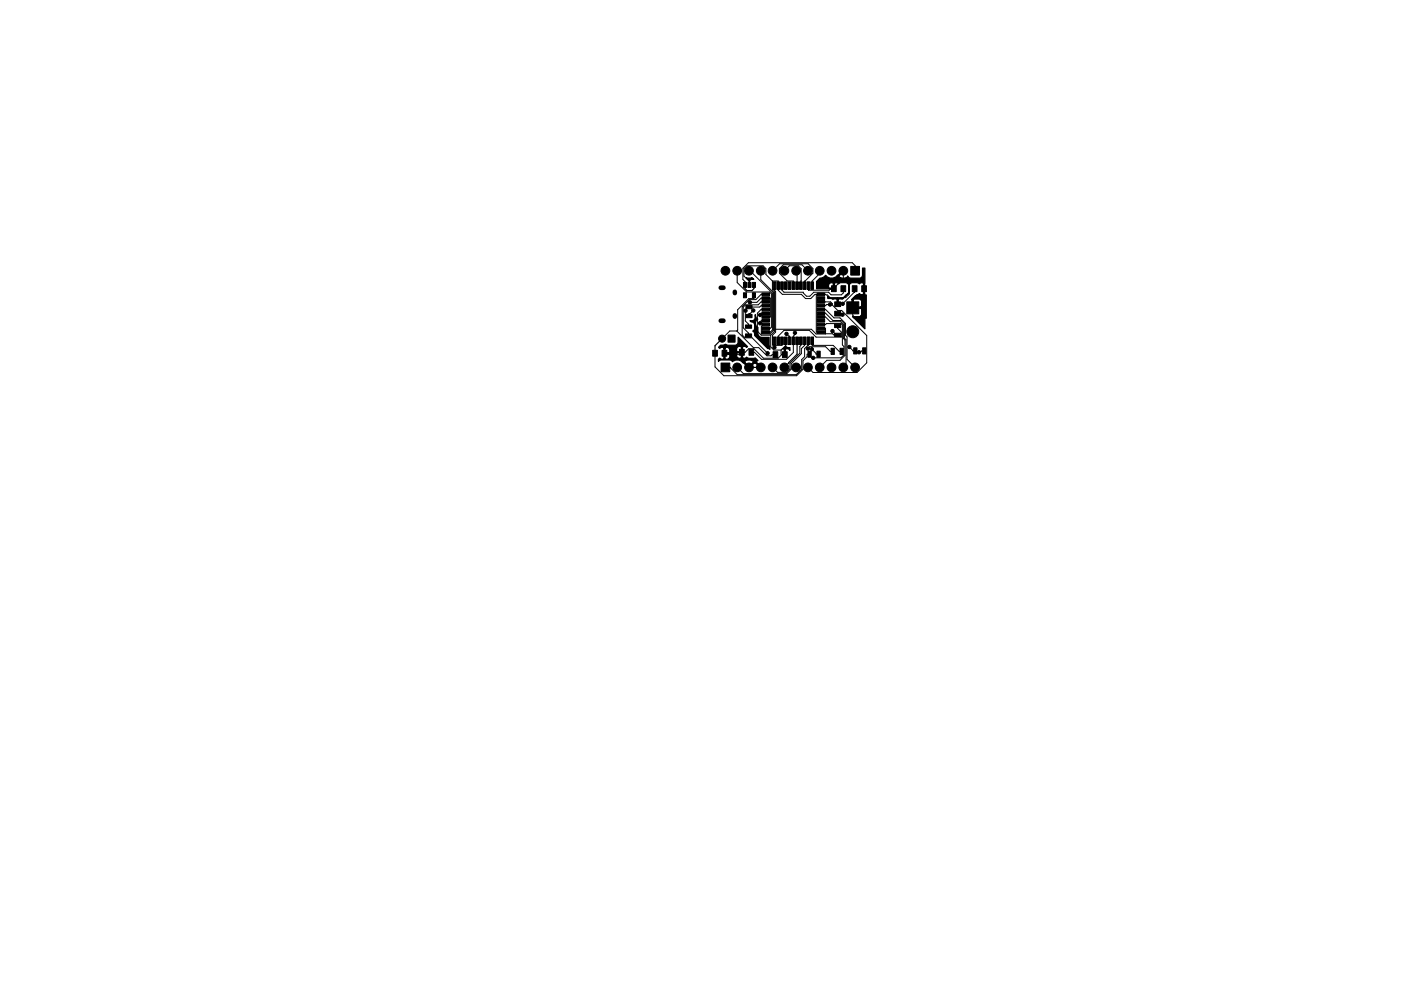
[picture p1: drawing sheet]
<svg xmlns="http://www.w3.org/2000/svg" width="297mm" height="210mm" viewBox="0 0 297 210" stroke-linecap="round" stroke-linejoin="round" font-family="sans-serif">
<g fill="#000" stroke="#000" stroke-width=".21">
<path d="M157.6 59.9h.7v1.1h-.7zM158.6 59.9h.6v1.1h-.6zM159.5 59.9h.7v1.1h-.7zM180.4 56.5h1.8v1.9h-1.8zM151.1 74.3h1v1.3h-1zM152.9 77h1.8v1.9h-1.8zM153.1 74.3h1v1.3h-1zM154.3 71.1h1.6v1.5h-1.6zM157.6 62.1h.7v1.1h-.7zM156.8 74.1h1v1.3h-1zM158.2 64.8h1.3v.7h-1.3zM158.2 66.7h1.3v.7h-1.3z"/>
<path d="M158 70.8h1.3v.7h-1.3zM158 68.9h1.3v.7h-1.3zM159.5 62.1h.7v1.1h-.7zM158.8 74.1h1v1.3h-1zM161.6 62.2h1.6v.5h-1.6zM161.6 63h1.6v.5h-1.6zM161.6 63.8h1.6v.5h-1.6zM161.6 64.6h1.6v.5h-1.6zM161.6 65.4h1.6v.5h-1.6zM161.6 66.2h1.6v.5h-1.6zM161.6 67h1.6v.5h-1.6zM161.6 67.8h1.6v.5h-1.6z"/>
<path d="M161.6 68.6h1.6v.5h-1.6zM161.6 69.4h1.6v.5h-1.6zM161.6 70.2h1.6v.5h-1.6zM163.9 74.6h1v1.3h-1zM163.9 71.5h.6v1.6h-.6zM163.9 59.8h.6v1.6h-.6zM164.7 71.5h.6v1.6h-.6zM164.7 59.8h.6v1.6h-.6zM165.9 74.6h1v1.3h-1zM165.5 71.5h.6v1.6h-.6zM165.5 59.8h.6v1.6h-.6zM166.3 71.5h.6v1.6h-.6z"/>
<path d="M166.3 59.8h.6v1.6h-.6zM167.1 71.5h.6v1.6h-.6zM167.1 59.8h.6v1.6h-.6zM167.9 71.5h.6v1.6h-.6zM167.9 59.8h.6v1.6h-.6zM168.7 71.5h.6v1.6h-.6zM168.7 59.8h.6v1.6h-.6zM169.5 71.5h.6v1.6h-.6zM169.5 59.8h.6v1.6h-.6zM170.3 71.5h.6v1.6h-.6zM170.3 59.8h.6v1.6h-.6zM171.3 74.5h.7v1.3h-.7z"/>
<path d="M171.1 71.5h.6v1.6h-.6zM171.1 59.8h.6v1.6h-.6zM171.9 71.5h.6v1.6h-.6zM171.9 59.8h.6v1.6h-.6zM173.2 74.5h.7v1.3h-.7zM173.3 70.2h1.6v.5h-1.6zM173.3 69.4h1.6v.5h-1.6zM173.3 68.6h1.6v.5h-1.6zM173.3 67.8h1.6v.5h-1.6zM173.3 67h1.6v.5h-1.6zM173.3 66.2h1.6v.5h-1.6zM173.3 65.4h1.6v.5h-1.6z"/>
<path d="M173.3 64.6h1.6v.5h-1.6zM173.3 63.8h1.6v.5h-1.6zM173.3 63h1.6v.5h-1.6zM173.3 62.2h1.6v.5h-1.6zM176.2 73.9h.7v1.3h-.7zM176.3 60.6h1v1.3h-1zM178.1 73.9h.7v1.3h-.7zM177 66h1.2v1h-1.2zM177 64h1.2v1h-1.2zM177 70.7h1.3v.7h-1.3zM177 68.8h1.3v.7h-1.3zM178.3 60.6h1v1.3h-1z"/>
<path d="M179.5 64h2.6v2.6h-2.6zM180.7 60.6h1v1.3h-1zM181 73.8h.7v1.3h-.7zM182.9 73.8h.7v1.3h-.7zM182.7 60.6h1v1.3h-1z"/>
<circle cx="153.8" cy="57.4" r=".92"/>
<circle cx="156.3" cy="57.4" r=".92"/>
<circle cx="158.8" cy="57.4" r=".92"/>
<circle cx="161.3" cy="57.4" r=".92"/>
<circle cx="163.8" cy="57.4" r=".92"/>
<circle cx="166.3" cy="57.4" r=".92"/>
<circle cx="168.8" cy="57.4" r=".92"/>
<circle cx="171.3" cy="57.4" r=".92"/>
<circle cx="173.8" cy="57.4" r=".92"/>
<circle cx="176.3" cy="57.4" r=".92"/>
<circle cx="178.8" cy="57.4" r=".92"/>
<circle cx="153.1" cy="71.8" r=".75"/>
<circle cx="156.3" cy="77.9" r=".92"/>
<circle cx="158.1" cy="65.9" r=".36"/>
<circle cx="158.8" cy="77.9" r=".92"/>
<circle cx="159" cy="64.1" r=".36"/>
<circle cx="159.7" cy="65.9" r=".36"/>
<circle cx="161.2" cy="66.8" r=".36"/>
<circle cx="161.2" cy="68.6" r=".36"/>
<circle cx="161.3" cy="77.9" r=".92"/>
<circle cx="162.7" cy="75" r=".36"/>
<circle cx="163.8" cy="77.9" r=".92"/>
<circle cx="164.2" cy="73.7" r=".36"/>
<circle cx="166.3" cy="77.9" r=".92"/>
<circle cx="166.7" cy="70.8" r=".36"/>
<circle cx="168.5" cy="70.6" r=".36"/>
<circle cx="168.8" cy="77.9" r=".92"/>
<circle cx="171.3" cy="74" r=".36"/>
<circle cx="171.3" cy="77.9" r=".92"/>
<circle cx="172.1" cy="74.1" r=".36"/>
<circle cx="172.4" cy="75.9" r=".36"/>
<circle cx="173.8" cy="77.9" r=".92"/>
<circle cx="176" cy="64.6" r=".36"/>
<circle cx="176.3" cy="77.9" r=".92"/>
<circle cx="176.5" cy="70.2" r=".36"/>
<circle cx="178.6" cy="66.8" r=".36"/>
<circle cx="178.7" cy="64.5" r=".36"/>
<circle cx="178.8" cy="77.9" r=".92"/>
<circle cx="180.1" cy="73.6" r=".36"/>
<circle cx="180.8" cy="70.4" r="1.27"/>
<circle cx="181.3" cy="77.9" r=".92"/>
<circle cx="182.1" cy="74.7" r=".36"/>
</g>
<path d="M155.8 61.9v.3M155.8 66.9v.3" fill="none" stroke="#000" stroke-width=".95"/>
<path d="M152.8 68h.6M152.8 61h.6" fill="none" stroke="#000" stroke-width="1"/>
<g fill="none" stroke="#000" stroke-width=".21">
<path d="M156.3 57.4v2.5l2 2.1h4.8l.4 .3v7.1l-.2 .2h-1M158.8 57.4h.2l4.8 4.8v7.8l-.5 .4h-1M161.3 57.4v1.9l2.7 2.7v8.1l-.8 .8-1.8-.1v-1.5l.5-.5h.4M163.8 59.6l-1.4-1.4v-1.2l-.6-.6h-3.5l-.6 .6v1.6l1.2 1.1v.7M163.8 59.6v1.9l.4 .4v8.4l-.8 .8M163.8 57.4l1.5-1.4h6l1.1 1v1l-1.8 1.6v1M166.3 57.4l1.1-1h1.9l.6 .6-.1 3.6M168.8 57.4l.2 .2v3M171.3 57.4l-1.3-1.2h-3.9l-.9 .8v1l1.7 1.6h1.3v1M173.8 57.4v.6l-1.6 1.6v1M178.8 57.4v2.1M179.6 59.5l.5 .5v2.3l-.8 .8h-3.3l-.6-.5-.4-.2h-2.2l-.9 .9h-1.1l-.9-.9h-4l-.9-.8v-2h-1.2"/>
<path d="M181.3 57.4v-1.1l-.6-.6h-22l-1.2 1.2v2.4l.4 .4v.7M151.6 74.9v2.9l1.9 1.9h15.4l1.3-1.3v-1.8l.9-.9v-.6h.5M153.6 74.9h.7l.3 .3h2.7M156.2 70.2l3.5 3.6h1.2l1.7 1.7h.9l.2-.3h.7M156.2 70.2h-1.5l-1.6 1.6M157.3 74.7h.7l.7-.7h1.2l2 2h3.1l.7-.8M158.1 65.9l-.1 2.2 .7 .7v.5M159 64.1h1.5l.9-.9h1.9v4h-1M159.7 65.9l-.6 .6h-.3v.5M159.9 62.6v.8h-1.1l-2.4 2.3v4.3l-.2 .2M162.3 62.4h-.9l-1.2 1.2h-1.3l-1.5 1.5v6l.6 .6h1.5l3.2 3.3M162.3 65.6h-.9l-.8 .8v3.9l.8 .8h2"/>
<path d="M162.3 66.4h-.9l-.2 .4M162.3 68h-.9v.4l-.2 .2M162.3 64h-.9l-.7 .7h-2.6l-.5 .5v4.4l1.1 1.1v.5M162.3 64.8h-.9l-.3 .3h-2.3M163.4 71.1v2.5l.7 .7h1.5M164.2 73.3v.4M164.2 60.6v1l.2 .2v8.7l-.6 .6v2.1l2 .1v-1M164.4 69.9h7.6l1 1 2-.1M165.6 74.3l.1 .9M165.7 75.2h.7M165.8 60.6v1l.4 .4h4.1l.7 .8h.7l.8-.8h3.2l.5 .5h2.2l.4-.4v-.9M166.6 72.3v1l-1 1"/>
<path d="M166.7 70.8l.7 .5v1M168.5 70.6v.4l-.3 .3v3.5l-1.5 1.4h-5.2l-1.5-1.5h-.7M169.8 72.3v1l-.2 .2v1.4l-2.1 2.2v1.2l-.8 .7h-1.8l-1.1-1.1M170.6 72.3v1l-.7 .7v1l-2.2 2.2v1.1l-.9 1h-9.2l-1.3-1.4M171.3 74l.4-.4h3.3l1 .9h.6M171.4 60.6v1h4.4l.3-.4h.7l1.6-1.7h4.2l.6 .6v1.1M171.4 72.3v1l-.8 .7v1.7l-.6 .6v2l-1.2 1.2h-12.5l-1.4-1.6h-1.1M172.1 74.1l.9 .9v.1h.6M172.2 72.3v1h4.4l1.3 1.2h.5M173.1 62.4v8h.9M174 64h2.1l.4 .4v.3l1.1 1.2h.8l5.4 5.3v5.8l-2.1 2h-9.3l-1.1-1.1M174 65.6h1l1.8 1.8h1.3l1.2 1.2v2.5l.3 .4v4.7l1.7 1.7"/>
<path d="M174 68.8h1l.2-.1h3.1l.3 .2v4.3l.3 .3v1.8l-.6 .6h-5.9M174 66.4h1l1.6 1.6h1.7l.7 .7v3l.4 .4v5.3l-.6 .5M174 69.6h1v1.2M174 67.2h1l1 1.1h2.2l.6 .5v3l.4 .4v3.2l-1.1 1h-2.8l-1.5 1.5M175 70.8h1.5l.3 .2h.8M176 64.6h-.7l-.3 .2h-1M176.5 70.2l.8 .8M177.6 69.1v.6l.8 .8-.1 1h-5.3l-1.4-1.4h-5.4l-1.2 1.2v1M177.6 63.1v1.4M177.6 66.5h.8l.2 .3M180.1 73.6l.7 .8h.5M181.2 61.2v.9l-2.5 2.4"/>
<path d="M182.7 63.4v1.5l-.5 .4h-1.4v1.8l.2 .2M183.3 74.4h-.6l-.3 .3h-.3"/>
</g>
<path d="M153.1 71.8l-1.5 1.5v1.6M157.3 74.7v1l.6 .6v.7l.9 .9h2.5M157.9 60.4v.8l.5 .4h1l.5-.4v-.8M169 72.3v2.8l-2.7 2.8" fill="none" stroke="#000" stroke-width=".25"/>
<path d="M158.2 58.9l.9 .1 .3-.1 .4 .4a.62 .62 0 0 0-.9 .5l-.1-.4zM152.8 73.2h.6l.5-.2 .4 .2h1.6a.65 .65 0 0 0 .6-.6v-1.1l2 2.1-.2 .1a.57 .57 0 0 0-.9-.1v2.2a.57 .57 0 0 0 .9 0 2.02 2.02 0 0 0 1.7 .2l.7 .5-.2 .1-.1 .3 1.1 1-.2 .2-1.1-1.1h-.3l-1.1 1.1-1.4-1.2h.5l.9 .9 .9-.9a1.09 1.09 0 0 0-1.8 0h-.5a1.49 1.49 0 0 0-2.1-.2l-.6-.3h-1.8l-.6 .3v-.5l.3-.2a.57 .57 0 0 0 .9 0v-.9h.2v.9a.6 .6 0 0 0 1-.3v-.5l-.1-.1-1.1-.1h2.7v.5a.61 .61 0 0 0 1 .3v-.9h-.9l-.1 .1h-2.7v-1.2h.2v1h.9l.1-.1v-.7h1.5v.5l.1 .1h.9v-1a.6 .6 0 0 0-1 .4h-1.6a.59 .59 0 0 0-.9-.2h-.2a.57 .57 0 0 0-.9 .1l-.2-.2zM160.1 66.8l.1-.1a.92 .92 0 0 0 .5 1 .98 .98 0 0 0-.6 .9 .98 .98 0 0 0 .6 .9v1.3l.3 .6 .5 .2h1.6v1.6l.2 .9-.5-.1-2.8-2.8a.78 .78 0 0 0-.4-1l.2-.1a1.3 1.3 0 0 0-.2-1.7l-.4-.1-.2-.3a.81 .81 0 0 0 1.1-.6zM165.9 74l.7-.5 .3 .2h.6v.7a.59 .59 0 0 0-1-.3v1.3h-.2v-1.3zM173.1 59.7l.7-.7 .9-.2 .4-.4a1.69 1.69 0 0 0 2.6 0l1.1-1.1 .2 .2-1.1 1a1.09 1.09 0 0 0 1.8 0l.2 .3 .5 .2h1.8a.65 .65 0 0 0 .7-.6v-1.5h.5v12.9l-2.6-2.6 .1-.1 .2 .1 1.3-.1 .3-.4v-1.1l-.2-.2h-1.8v-1.8h.2v1.6h1.6l.2-.2v-1.1l-.3-.4a2.07 2.07 0 0 0-1.7 .1l.7-.9 .8-.4a.57 .57 0 0 0 .9 0v-2.2a.57 .57 0 0 0-.9 .1 2.02 2.02 0 0 0-1.7-.2l-.4 .6v1.4l-1.5 1.5-.7-.1-.2 .2v1.1h-.2v-1.1l-.2-.2-.7 .1-.5-.2h-.6v-.4l.7 .4 2.5-.1 1.2-1.1v-1.5a.65 .65 0 0 0-.6-.6h-1l-.5 .2a.57 .57 0 0 0-.9-.1v1.3l-3.8-.1v-.8h2.6v.5l.1 .1h.9v-1a.6 .6 0 0 0-1 .4h-2.6zM180.6 63.5l1.1-.9h2v4.9h-2.6l-.3-.3 .1-.1 .2 .1 1.3-.1 .3-.4v-1.1l-.2-.2h-1.8v-1.8h.2v1.6h1.6l.2-.2v-1.1l-.3-.4a2.07 2.07 0 0 0-1.7 .1z" fill="#000" stroke="#000" stroke-width=".25"/>
</svg>
